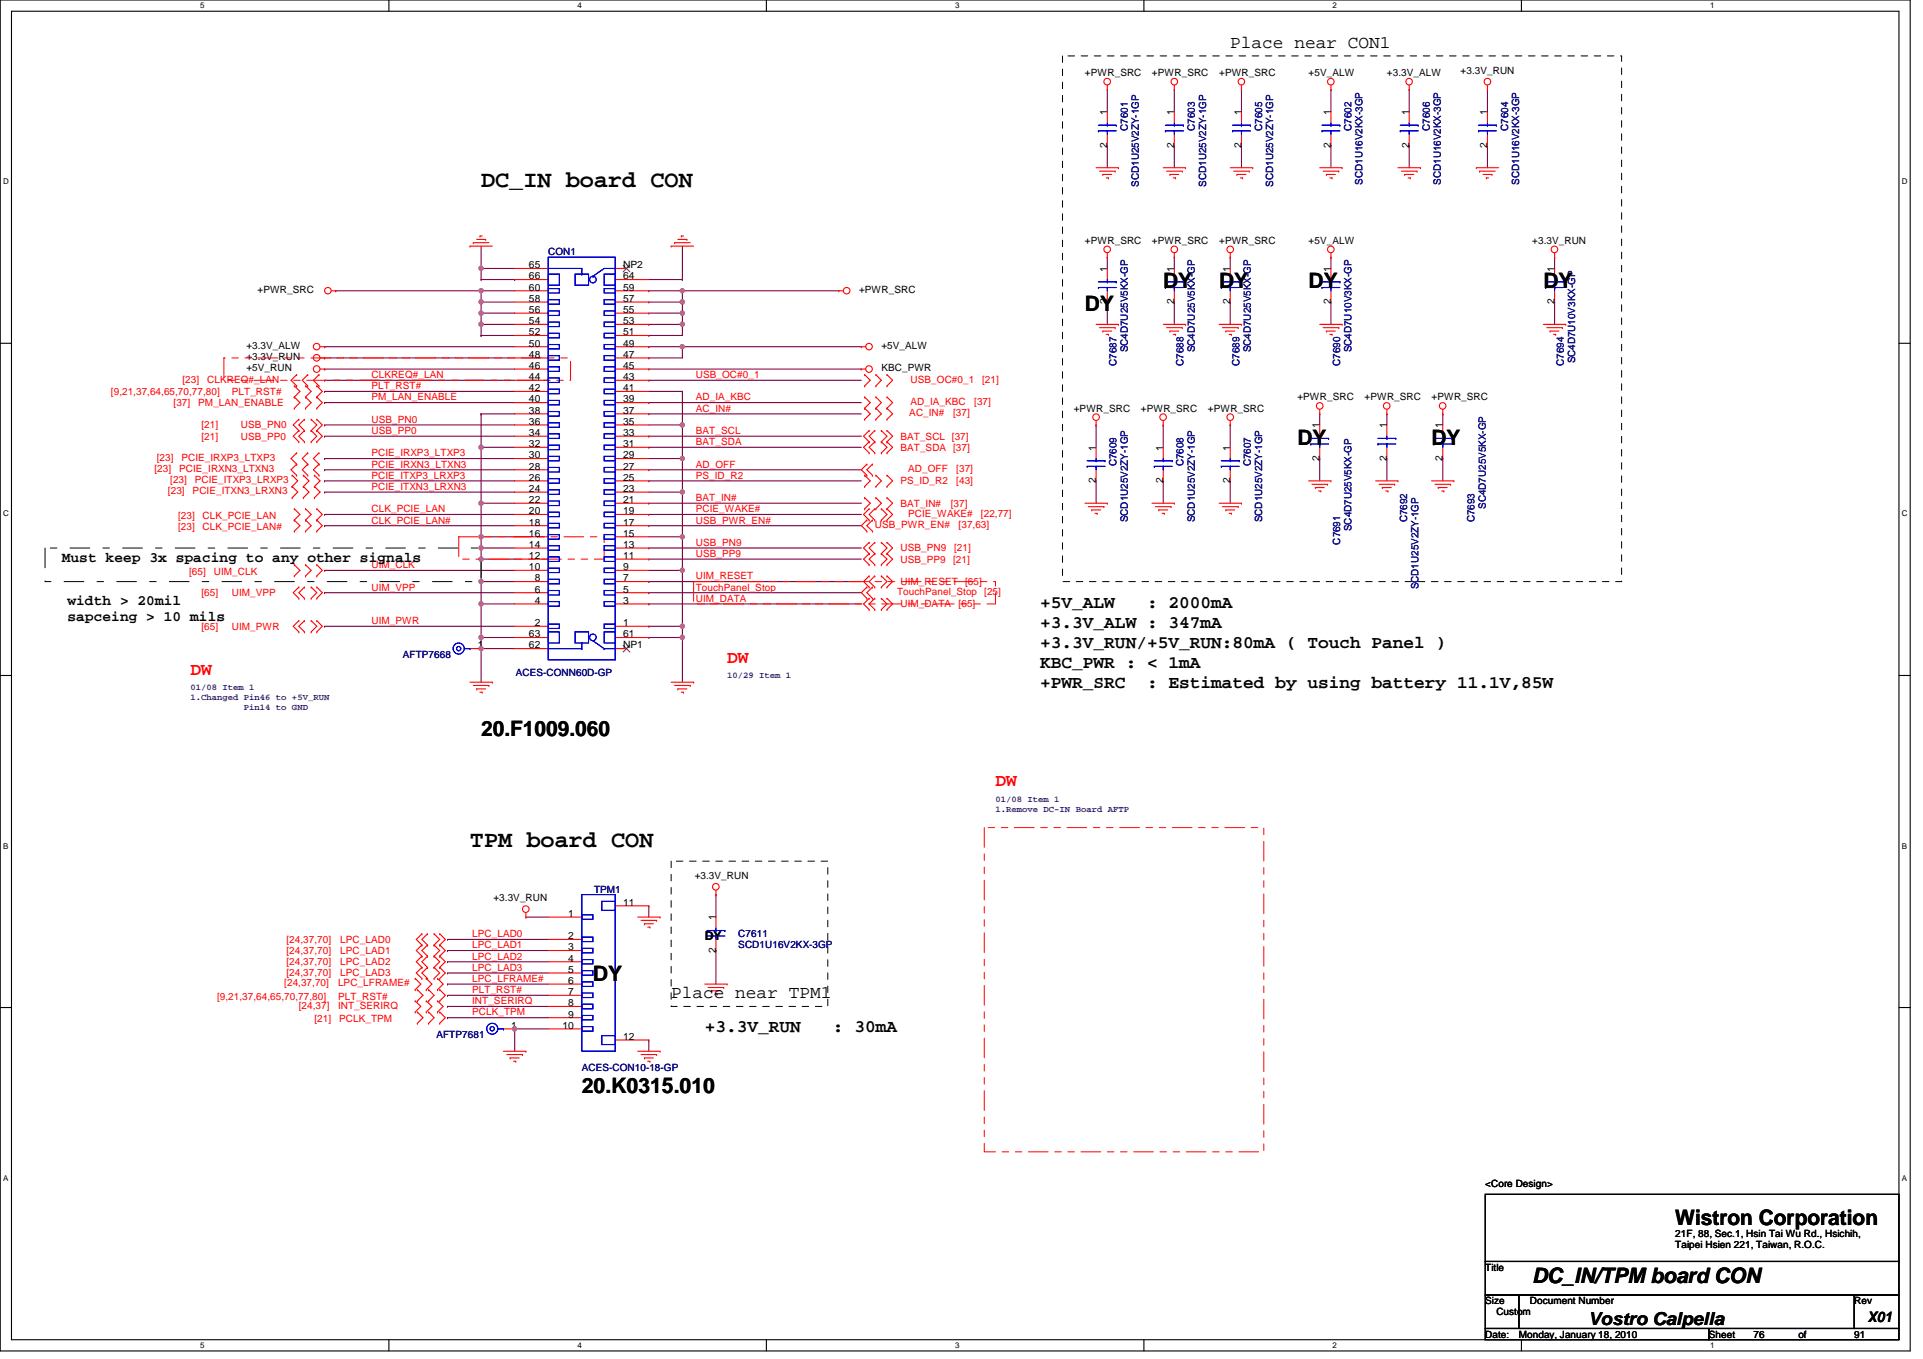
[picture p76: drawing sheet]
<svg xmlns="http://www.w3.org/2000/svg" width="297mm" height="210mm" viewBox="0 0 297 210" stroke-linecap="round" stroke-linejoin="round" font-family="sans-serif">
<defs><g id="words">
<g font-size="3.6">
<text x="74.3" y="28.9">DC_IN board CON</text>
<text x="72.6" y="130.9">TPM board CON</text>
</g>
<g font-size="3.3">
<text x="167.6" y="48">DY</text>
<text x="179.7" y="44.5">DY</text>
<text x="188.3" y="44.5">DY</text>
<text x="202.1" y="44.5">DY</text>
<text x="238.4" y="44.5">DY</text>
<text x="200.4" y="68.7">DY</text>
<text x="221.1" y="68.7">DY</text>
<text x="74.3" y="113.6">20.F1009.060</text>
<text x="91.6" y="151.6">DY</text>
<text x="89.9" y="168.9">20.K0315.010</text>
<text x="258.8" y="189.3">Wistron Corporation</text>
<text x="236.7" y="198.2">DC_IN/TPM board CON</text>
</g>
<g font-size="2.8">
<text x="190" y="7.4">Place near CON1</text>
<text x="160.7" y="93.8">+5V_ALW</text>
<text x="177.2" y="93.8">: 2000mA</text>
<text x="160.7" y="96.9">+3.3V_ALW : 347mA</text>
<text x="160.7" y="100.1">+3.3V_RUN/+5V_RUN:80mA ( Touch Panel )</text>
<text x="160.7" y="103.2">KBC_PWR : &lt; 1mA</text>
<text x="160.7" y="106.3">+PWR_SRC</text>
<text x="177.2" y="106.3">: Estimated by using battery 11.1V,85W</text>
<text x="103.7" y="154.2">Place near TPM1</text>
<text x="108.9" y="159.5">+3.3V_RUN</text>
<text x="128.7" y="159.5">: 30mA</text>
<text x="245.3" y="204.6">Vostro Calpella</text>
</g>
<g font-size="2.8" fill="#f00">
<text x="29.4" y="104.2">DW</text>
<text x="112.3" y="102.5">DW</text>
<text x="153.8" y="121.5">DW</text>
</g>
<g font-size="2.2">
<text x="9.5" y="86.9">Must keep 3x spacing to any other signals</text>
<text x="10.4" y="93.4">width &gt; 20mil</text>
<text x="10.4" y="96">sapceing &gt; 10 mils</text>
<text x="288.5" y="204.2">X01</text>
</g>
<text font-size="1.9" x="108.9" y="145.1">DY</text>
<g font-size="1.5">
<text x="167.6" y="11.8">+PWR_SRC</text>
<text x="177.9" y="11.8">+PWR_SRC</text>
<text x="188.3" y="11.8">+PWR_SRC</text>
<text x="202.1" y="11.8">+5V_ALW</text>
<text x="214.2" y="11.8">+3.3V_ALW</text>
<text x="225.6" y="11.4">+3.3V_RUN</text>
<text x="171" y="17.8" transform="rotate(-90 171 17.8)">1</text>
<text x="181.4" y="17.8" transform="rotate(-90 181.4 17.8)">1</text>
<text x="191.7" y="17.8" transform="rotate(-90 191.7 17.8)">1</text>
<text x="205.6" y="17.8" transform="rotate(-90 205.6 17.8)">1</text>
<text x="217.7" y="17.8" transform="rotate(-90 217.7 17.8)">1</text>
<text x="229.7" y="17.8" transform="rotate(-90 229.7 17.8)">1</text>
<text x="171" y="22.8" transform="rotate(-90 171 22.8)">2</text>
<text x="181.4" y="22.8" transform="rotate(-90 181.4 22.8)">2</text>
<text x="191.7" y="22.8" transform="rotate(-90 191.7 22.8)">2</text>
<text x="205.6" y="22.8" transform="rotate(-90 205.6 22.8)">2</text>
<text x="217.7" y="22.8" transform="rotate(-90 217.7 22.8)">2</text>
<text x="229.7" y="22.8" transform="rotate(-90 229.7 22.8)">2</text>
<text x="81.7" y="41.4">65</text>
<text x="96.2" y="41.4">NP2</text>
<text x="167.6" y="37.7">+PWR_SRC</text>
<text x="171" y="42" transform="rotate(-90 171 42)">1</text>
<text x="177.9" y="37.7">+PWR_SRC</text>
<text x="181.4" y="42" transform="rotate(-90 181.4 42)">1</text>
<text x="188.3" y="37.7">+PWR_SRC</text>
<text x="190" y="42" transform="rotate(-90 190 42)">1</text>
<text x="202.1" y="37.7">+5V_ALW</text>
<text x="205.6" y="42" transform="rotate(-90 205.6 42)">1</text>
<text x="236.7" y="37.7">+3.3V_RUN</text>
<text x="240.1" y="42" transform="rotate(-90 240.1 42)">1</text>
<text x="39.8" y="45.3">+PWR_SRC</text>
<text x="81.7" y="46.6">58</text>
<text x="81.7" y="44.9">60</text>
<text x="81.7" y="43.2">66</text>
<text x="96.2" y="46.6">57</text>
<text x="96.2" y="44.9">59</text>
<text x="96.2" y="43.2">64</text>
<text x="132.7" y="45.3">+PWR_SRC</text>
<text x="171" y="47" transform="rotate(-90 171 47)">2</text>
<text x="181.4" y="47" transform="rotate(-90 181.4 47)">2</text>
<text x="190" y="47" transform="rotate(-90 190 47)">2</text>
<text x="205.6" y="47" transform="rotate(-90 205.6 47)">2</text>
<text x="240.1" y="47" transform="rotate(-90 240.1 47)">2</text>
<text x="38.1" y="53.9">+3.3V_ALW</text>
<text x="81.7" y="53.5">50</text>
<text x="81.7" y="51.8">52</text>
<text x="81.7" y="50.1">54</text>
<text x="81.7" y="48.3">56</text>
<text x="96.2" y="53.5">49</text>
<text x="96.2" y="51.8">51</text>
<text x="96.2" y="50.1">53</text>
<text x="96.2" y="48.3">55</text>
<text x="136.1" y="53.9">+5V_ALW</text>
<text x="38.1" y="55.6">+3.3V_RUN</text>
<text x="38.1" y="57.4">+5V_RUN</text>
<text x="81.7" y="58.7">44</text>
<text x="81.7" y="57">46</text>
<text x="81.7" y="55.3">48</text>
<text x="96.2" y="58.7">43</text>
<text x="96.2" y="57">45</text>
<text x="96.2" y="55.3">47</text>
<text x="136.1" y="57.4">KBC_PWR</text>
<text x="81.7" y="65.6">36</text>
<text x="81.7" y="63.9">38</text>
<text x="81.7" y="62.2">40</text>
<text x="81.7" y="60.4">42</text>
<text x="96.2" y="65.6">35</text>
<text x="96.2" y="63.9">37</text>
<text x="96.2" y="62.2">39</text>
<text x="96.2" y="60.4">41</text>
<text x="165.9" y="63.6">+PWR_SRC</text>
<text x="176.2" y="63.6">+PWR_SRC</text>
<text x="186.6" y="63.6">+PWR_SRC</text>
<text x="200.4" y="61.8">+PWR_SRC</text>
<text x="210.8" y="61.8">+PWR_SRC</text>
<text x="221.1" y="61.8">+PWR_SRC</text>
<text x="81.7" y="70.8">30</text>
<text x="81.7" y="69.1">32</text>
<text x="81.7" y="67.4">34</text>
<text x="96.2" y="70.8">29</text>
<text x="96.2" y="69.1">31</text>
<text x="96.2" y="67.4">33</text>
<text x="169.3" y="69.6" transform="rotate(-90 169.3 69.6)">1</text>
<text x="179.7" y="69.6" transform="rotate(-90 179.7 69.6)">1</text>
<text x="190" y="69.6" transform="rotate(-90 190 69.6)">1</text>
<text x="203.8" y="71.2" transform="rotate(-90 203.8 71.2)">2</text>
<text x="203.8" y="66.2" transform="rotate(-90 203.8 66.2)">1</text>
<text x="214.2" y="71.2" transform="rotate(-90 214.2 71.2)">2</text>
<text x="214.2" y="66.2" transform="rotate(-90 214.2 66.2)">1</text>
<text x="222.8" y="71.2" transform="rotate(-90 222.8 71.2)">2</text>
<text x="222.8" y="66.2" transform="rotate(-90 222.8 66.2)">1</text>
<text x="81.7" y="77.7">22</text>
<text x="81.7" y="76">24</text>
<text x="81.7" y="74.3">26</text>
<text x="81.7" y="72.5">28</text>
<text x="96.2" y="77.7">21</text>
<text x="96.2" y="76">23</text>
<text x="96.2" y="74.3">25</text>
<text x="96.2" y="72.5">27</text>
<text x="169.3" y="74.7" transform="rotate(-90 169.3 74.7)">2</text>
<text x="179.7" y="74.7" transform="rotate(-90 179.7 74.7)">2</text>
<text x="190" y="74.7" transform="rotate(-90 190 74.7)">2</text>
<text x="81.7" y="82.9">16</text>
<text x="81.7" y="81.2">18</text>
<text x="81.7" y="79.4">20</text>
<text x="96.2" y="82.9">15</text>
<text x="96.2" y="81.2">17</text>
<text x="96.2" y="79.4">19</text>
<text x="81.7" y="88.1">10</text>
<text x="81.7" y="86.3">12</text>
<text x="81.7" y="84.6">14</text>
<text x="82.6" y="89.8">8</text>
<text x="96.2" y="89.8">7</text>
<text x="96.2" y="88.1">9</text>
<text x="96.2" y="86.3">11</text>
<text x="96.2" y="84.6">13</text>
<text x="82.6" y="93.3">4</text>
<text x="82.6" y="91.5">6</text>
<text x="96.2" y="93.3">3</text>
<text x="96.2" y="91.5">5</text>
<text x="73.8" y="100.2">1</text>
<text x="81.7" y="100.2">62</text>
<text x="81.7" y="98.4">63</text>
<text x="82.6" y="96.7">2</text>
<text x="96.2" y="96.7">1</text>
<text x="96.2" y="98.4">61</text>
<text x="96.2" y="100.2">NP1</text>
<text x="107.3" y="135.8">+3.3V_RUN</text>
<text x="76.2" y="139.2">+3.3V_RUN</text>
<text x="87.8" y="141.6">1</text>
<text x="96.2" y="139.9">11</text>
<text x="110.6" y="142.2" transform="rotate(-90 110.6 142.2)">1</text>
<text x="87.8" y="145.1">2</text>
<text x="87.8" y="146.8">3</text>
<text x="87.8" y="148.5">4</text>
<text x="110.6" y="147.2" transform="rotate(-90 110.6 147.2)">2</text>
<text x="87.8" y="150.3">5</text>
<text x="87.8" y="152">6</text>
<text x="87.8" y="153.7">7</text>
<text x="87.8" y="155.4">8</text>
<text x="79" y="158.9">1</text>
<text x="86.9" y="158.9">10</text>
<text x="87.8" y="157.2">9</text>
<text x="96.2" y="160.6">12</text>
<text x="229.4" y="183.3">&lt;Core Design&gt;</text>
<text x="258.8" y="191.1">21F, 88, Sec.1, Hsin Tai Wu Rd., Hsichih,</text>
<text x="229.4" y="196.2">Title</text>
<text x="258.8" y="192.8">Taipei Hsien 221, Taiwan, R.O.C.</text>
<text x="229.4" y="201.4">Size</text>
<text x="231.1" y="203.1">Custom</text>
<text x="236.3" y="201.4">Document Number</text>
<text x="286.4" y="201.4">Rev</text>
<text x="229.4" y="206.6">Date:</text>
<text x="234.6" y="206.6">Monday, January 18, 2010</text>
<text x="264" y="206.6">Sheet</text>
<text x="270.9" y="206.6">76</text>
<text x="277.8" y="206.6">of</text>
<text x="286.4" y="206.6">91</text>
</g>
<g font-size="1.5" fill="#000080">
<text x="174.2" y="20.2" transform="rotate(-90 174.2 20.2)">C7601</text>
<text x="184.6" y="20.2" transform="rotate(-90 184.6 20.2)">C7603</text>
<text x="194.9" y="20.2" transform="rotate(-90 194.9 20.2)">C7605</text>
<text x="208.7" y="20.2" transform="rotate(-90 208.7 20.2)">C7602</text>
<text x="220.8" y="20.2" transform="rotate(-90 220.8 20.2)">C7606</text>
<text x="232.9" y="20.2" transform="rotate(-90 232.9 20.2)">C7604</text>
<text x="175.9" y="28.9" transform="rotate(-90 175.9 28.9)">SCD1U25V2ZY-1GP</text>
<text x="186.3" y="28.9" transform="rotate(-90 186.3 28.9)">SCD1U25V2ZY-1GP</text>
<text x="196.7" y="28.9" transform="rotate(-90 196.7 28.9)">SCD1U25V2ZY-1GP</text>
<text x="210.5" y="28.5" transform="rotate(-90 210.5 28.5)">SCD1U16V2KX-3GP</text>
<text x="222.6" y="28.5" transform="rotate(-90 222.6 28.5)">SCD1U16V2KX-3GP</text>
<text x="234.7" y="28.5" transform="rotate(-90 234.7 28.5)">SCD1U16V2KX-3GP</text>
<text x="84.7" y="39.4">CON1</text>
<text x="172.5" y="56.5" transform="rotate(-90 172.5 56.5)">C7687</text>
<text x="174.2" y="54.4" transform="rotate(-90 174.2 54.4)">SC4D7U25V5KX-GP</text>
<text x="182.8" y="56.5" transform="rotate(-90 182.8 56.5)">C7688</text>
<text x="184.6" y="54.4" transform="rotate(-90 184.6 54.4)">SC4D7U25V5KX-GP</text>
<text x="191.5" y="56.5" transform="rotate(-90 191.5 56.5)">C7689</text>
<text x="193.2" y="54.4" transform="rotate(-90 193.2 54.4)">SC4D7U25V5KX-GP</text>
<text x="207" y="56.5" transform="rotate(-90 207 56.5)">C7690</text>
<text x="208.7" y="54.4" transform="rotate(-90 208.7 54.4)">SC4D7U10V3KX-GP</text>
<text x="241.6" y="56.5" transform="rotate(-90 241.6 56.5)">C7694</text>
<text x="243.3" y="56.1" transform="rotate(-90 243.3 56.1)">SC4D7U10V3KX-GP</text>
<text x="172.5" y="72" transform="rotate(-90 172.5 72)">C7609</text>
<text x="182.8" y="72" transform="rotate(-90 182.8 72)">C7608</text>
<text x="193.2" y="72" transform="rotate(-90 193.2 72)">C7607</text>
<text x="174.2" y="80.7" transform="rotate(-90 174.2 80.7)">SCD1U25V2ZY-1GP</text>
<text x="184.6" y="80.7" transform="rotate(-90 184.6 80.7)">SCD1U25V2ZY-1GP</text>
<text x="194.9" y="80.7" transform="rotate(-90 194.9 80.7)">SCD1U25V2ZY-1GP</text>
<text x="208.7" y="82" transform="rotate(-90 208.7 82)">SC4D7U25V5KX-GP</text>
<text x="217.4" y="80.7" transform="rotate(-90 217.4 80.7)">C7692</text>
<text x="227.8" y="80.7" transform="rotate(-90 227.8 80.7)">C7693</text>
<text x="229.5" y="78.6" transform="rotate(-90 229.5 78.6)">SC4D7U25V5KX-GP</text>
<text x="207" y="84.1" transform="rotate(-90 207 84.1)">C7691</text>
<text x="219.1" y="91" transform="rotate(-90 219.1 91)">SCD1U25V2ZY-1GP</text>
<text x="62.2" y="101.6">AFTP7668</text>
<text x="79.7" y="104.4">ACES-CONN60D-GP</text>
<text x="91.8" y="137.9">TPM1</text>
<text x="114" y="144.8">C7611</text>
<text x="114" y="146.5">SCD1U16V2KX-3GP</text>
<text x="67.4" y="160.3">AFTP7681</text>
<text x="89.9" y="165.5">ACES-CON10-18-GP</text>
</g>
<g font-size="1.5" fill="#f00">
<text x="28.2" y="59.1">[23]</text>
<text x="32" y="59.1">CLKREQ#_LAN</text>
<text x="57.4" y="58.4">CLKREQ#_LAN</text>
<text x="107.5" y="58.4">USB_OC#0_1</text>
<text x="140.6" y="59.1">USB_OC#0_1</text>
<text x="151.7" y="59.1">[21]</text>
<text x="17.1" y="61">[9,21,37,64,65,70,77,80]</text>
<text x="26.8" y="62.7">[37]</text>
<text x="30.6" y="62.7">PM_LAN_ENABLE</text>
<text x="35.8" y="61">PLT_RST#</text>
<text x="57.4" y="65.3">USB_PN0</text>
<text x="57.4" y="60.1">PLT_RST#</text>
<text x="57.4" y="61.8">PM_LAN_ENABLE</text>
<text x="107.5" y="61.8">AD_IA_KBC</text>
<text x="107.5" y="63.6">AC_IN#</text>
<text x="140.5" y="64.3">AC_IN#</text>
<text x="140.6" y="62.5">AD_IA_KBC</text>
<text x="147.2" y="64.3">[37]</text>
<text x="150.5" y="62.5">[37]</text>
<text x="24.2" y="71.2">[23]</text>
<text x="28" y="71.2">PCIE_IRXP3_LTXP3</text>
<text x="31.1" y="67.9">[21]</text>
<text x="31.1" y="66.2">[21]</text>
<text x="37.2" y="67.9">USB_PP0</text>
<text x="37.2" y="66.2">USB_PN0</text>
<text x="57.4" y="70.5">PCIE_IRXP3_LTXP3</text>
<text x="57.4" y="67">USB_PP0</text>
<text x="107.5" y="67">BAT_SCL</text>
<text x="107.5" y="68.7">BAT_SDA</text>
<text x="139.1" y="67.9">BAT_SCL [37]</text>
<text x="139.1" y="69.6">BAT_SDA [37]</text>
<text x="23.9" y="72.9">[23]</text>
<text x="25.9" y="76.4">[23]</text>
<text x="26.3" y="74.6">[23]</text>
<text x="27.7" y="72.9">PCIE_IRXN3_LTXN3</text>
<text x="29.8" y="76.4">PCIE_ITXN3_LRXN3</text>
<text x="30.1" y="74.6">PCIE_ITXP3_LRXP3</text>
<text x="57.4" y="73.9">PCIE_ITXP3_LRXP3</text>
<text x="57.4" y="72.2">PCIE_IRXN3_LTXN3</text>
<text x="57.4" y="75.7">PCIE_ITXN3_LRXN3</text>
<text x="107.5" y="77.4">BAT_IN#</text>
<text x="107.5" y="73.9">PS_ID_R2</text>
<text x="107.5" y="72.2">AD_OFF</text>
<text x="139.1" y="74.8">PS_ID_R2</text>
<text x="140.3" y="72.9">AD_OFF</text>
<text x="147.7" y="74.8">[43]</text>
<text x="147.7" y="72.9">[37]</text>
<text x="27.5" y="80.2">[23]</text>
<text x="27.5" y="81.9">[23]</text>
<text x="31.3" y="80.2">CLK_PCIE_LAN</text>
<text x="31.3" y="81.9">CLK_PCIE_LAN#</text>
<text x="57.4" y="79.1">CLK_PCIE_LAN</text>
<text x="57.4" y="80.9">CLK_PCIE_LAN#</text>
<text x="107.5" y="79.1">PCIE_WAKE#</text>
<text x="107.5" y="80.9">USB_PWR_EN#</text>
<text x="135.1" y="81.6">USB_PWR_EN#</text>
<text x="139.1" y="78.3">BAT_IN#</text>
<text x="140.3" y="79.8">PCIE_WAKE#</text>
<text x="146.9" y="78.3">[37]</text>
<text x="148.1" y="81.6">[37,63]</text>
<text x="151.5" y="79.8">[22,77]</text>
<text x="29.2" y="88.8">[65]</text>
<text x="33" y="88.8">UIM_CLK</text>
<text x="57.4" y="87.8">UIM_CLK</text>
<text x="107.5" y="89.5">UIM_RESET</text>
<text x="107.5" y="84.3">USB_PN9</text>
<text x="107.5" y="86">USB_PP9</text>
<text x="139.1" y="85.2">USB_PN9</text>
<text x="139.1" y="86.9">USB_PP9</text>
<text x="147.2" y="86.9">[21]</text>
<text x="147.4" y="85.2">[21]</text>
<text x="31.1" y="92.1">[65]</text>
<text x="35.8" y="92.1">UIM_VPP</text>
<text x="57.4" y="91.2">UIM_VPP</text>
<text x="107.5" y="92.9">UIM_DATA</text>
<text x="107.5" y="91.2">TouchPanel_Stop</text>
<text x="138.6" y="91.9">TouchPanel_Stop</text>
<text x="139.1" y="90.4">UIM_RESET</text>
<text x="139.1" y="93.8">UIM_DATA</text>
<text x="148.1" y="93.8">[65]</text>
<text x="149.1" y="90.4">[65]</text>
<text x="152" y="91.9">[25]</text>
<text x="31.1" y="97.3">[65]</text>
<text x="35.8" y="97.3">UIM_PWR</text>
<text x="57.4" y="96.4">UIM_PWR</text>
<text x="44.3" y="145.6">[24,37,70]</text>
<text x="44.3" y="147.4">[24,37,70]</text>
<text x="44.3" y="149.1">[24,37,70]</text>
<text x="52.6" y="145.6">LPC_LAD0</text>
<text x="52.6" y="147.4">LPC_LAD1</text>
<text x="52.6" y="149.1">LPC_LAD2</text>
<text x="72.9" y="144.8">LPC_LAD0</text>
<text x="72.9" y="146.5">LPC_LAD1</text>
<text x="72.9" y="148.2">LPC_LAD2</text>
<text x="72.9" y="149.9">LPC_LAD3</text>
<text x="33.5" y="154.4">[9,21,37,64,65,70,77,80]</text>
<text x="43.9" y="152.4">[24,37,70]</text>
<text x="44.3" y="150.8">[24,37,70]</text>
<text x="46.2" y="155.8">[24,37]</text>
<text x="52.2" y="152.4">LPC_LFRAME#</text>
<text x="52.2" y="154.4">PLT_RST#</text>
<text x="52.2" y="155.8">INT_SERIRQ</text>
<text x="52.6" y="150.8">LPC_LAD3</text>
<text x="72.9" y="151.7">LPC_LFRAME#</text>
<text x="72.9" y="153.4">PLT_RST#</text>
<text x="72.9" y="155.1">INT_SERIRQ</text>
<text x="48.6" y="157.9">[21]</text>
<text x="52.4" y="157.9">PCLK_TPM</text>
<text x="72.9" y="156.8">PCLK_TPM</text>
</g>
<g font-size="1.4" fill="#400080">
<text x="29.4" y="106.5">01/08 Item 1</text>
<text x="112.3" y="104.8">10/29 Item 1</text>
<text x="29.4" y="108.1">1.Changed Pin46 to +5V_RUN</text>
<text x="37.7" y="109.7">Pin14 to GND</text>
<text x="153.8" y="123.8">01/08 Item 1</text>
<text x="153.8" y="125.4">1.Remove DC-IN Board AFTP</text>
</g>
<g font-size="1.2">
<text x="30.9" y="1.3">5</text>
<text x="89.2" y="1.3">4</text>
<text x="147.5" y="1.3">3</text>
<text x="205.8" y="1.3">2</text>
<text x="264.2" y="1.3">1</text>
<text x=".5" y="28.5">D</text>
<text x="293.8" y="28.5">D</text>
<text x=".5" y="79.8">C</text>
<text x="293.8" y="79.8">C</text>
<text x=".5" y="131.1">B</text>
<text x="293.8" y="131.1">B</text>
<text x=".5" y="182.4">A</text>
<text x="293.8" y="182.4">A</text>
<text x="30.9" y="208.2">5</text>
<text x="89.2" y="208.2">4</text>
<text x="147.5" y="208.2">3</text>
<text x="205.8" y="208.2">2</text>
<text x="264.2" y="208.2">1</text>
</g>
</g></defs>
<path d="M0 0h295.1v208.7h-295.1zM1.8 1.7h291.5v205.2h-291.5z" fill="none" stroke="#000" stroke-width=".17"/>
<g fill="#fff">
<path d="M30.9 .2h.7v1.4h-.7z"/>
<path d="M30.9 207.1h.7v1.4h-.7z"/>
</g>
<path d="M60.1 0v1.7M60.1 206.9v1.8" fill="none" stroke="#000" stroke-width=".17"/>
<g fill="#fff">
<path d="M89.2 .2h.7v1.4h-.7z"/>
<path d="M89.2 207.1h.7v1.4h-.7z"/>
</g>
<path d="M118.4 0v1.7M118.4 206.9v1.8" fill="none" stroke="#000" stroke-width=".17"/>
<g fill="#fff">
<path d="M147.5 .2h.7v1.4h-.7z"/>
<path d="M147.5 207.1h.7v1.4h-.7z"/>
</g>
<path d="M176.7 0v1.7M176.7 206.9v1.8" fill="none" stroke="#000" stroke-width=".17"/>
<g fill="#fff">
<path d="M205.8 .2h.7v1.4h-.7z"/>
<path d="M205.8 207.1h.7v1.4h-.7z"/>
</g>
<path d="M235 0v1.7M235 206.9v1.8" fill="none" stroke="#000" stroke-width=".17"/>
<g fill="#fff">
<path d="M264.2 .2h.6v1.4h-.6z"/>
<path d="M264.2 207.1h.6v1.4h-.6z"/>
<path d="M.5 27.4h.8v1.3h-.8z"/>
<path d="M293.8 27.4h.8v1.3h-.8z"/>
<path d="M.5 78.7h.8v1.3h-.8z"/>
<path d="M293.8 78.7h.8v1.3h-.8z"/>
</g>
<path d="M0 53h1.8M293.3 53h1.8" fill="none" stroke="#000" stroke-width=".17"/>
<g fill="#fff">
<path d="M.5 130h.8v1.3h-.8z"/>
<path d="M293.8 130h.8v1.3h-.8z"/>
</g>
<path d="M0 104.3h1.8M293.3 104.3h1.8" fill="none" stroke="#000" stroke-width=".17"/>
<g fill="#fff">
<path d="M.5 181.3h.8v1.3h-.8z"/>
<path d="M293.8 181.3h.8v1.3h-.8z"/>
</g>
<path d="M0 155.6h1.8M293.3 155.6h1.8" fill="none" stroke="#000" stroke-width=".17"/>
<g fill="none" stroke="#800040" stroke-width=".17">
<path d="M171 13.8h.1M171 13.8v3.5M205.6 13.8h.1M205.6 13.8v3.5M229.8 13.8h.1M229.8 13.8v3.5M171 22.5h.1M171 22.5v3.4M205.6 22.5h.1M205.6 22.5v3.4M229.8 22.5h.1M229.8 22.5v3.4"/>
<path d="M105.4 44.9h.1M105.4 44.9v1.8"/>
</g>
<circle cx="105.4" cy="46.6" r=".34" fill="#f0f"/>
<circle cx="105.4" cy="46.6" r=".34" fill="none" stroke="#f0f" stroke-width=".17"/>
<path d="M105.4 44.9h.1M105.4 44.9h24.2" fill="none" stroke="#800040" stroke-width=".17"/>
<circle cx="105.4" cy="44.9" r=".33" fill="#f0f"/>
<circle cx="105.4" cy="44.9" r=".33" fill="none" stroke="#f0f" stroke-width=".17"/>
<g fill="none" stroke="#800040" stroke-width=".17">
<path d="M181.4 13.8h.1M181.4 13.8v3.5M191.8 13.8h.1M191.8 13.8v3.5M217.7 13.8h.1M217.7 13.8v3.5M181.4 22.5h.1M181.4 22.5v3.4M191.8 22.5h.1M191.8 22.5v3.4M217.7 22.5h.1M217.7 22.5v3.4"/>
<path d="M51.9 44.9h.1M51.9 44.9h22.4v1.8M74.3 46.7h.1M105.4 50.1h.1M105.4 50.1v1.7"/>
</g>
<circle cx="105.4" cy="50.1" r=".34" fill="#f0f"/>
<circle cx="105.4" cy="50.1" r=".34" fill="none" stroke="#f0f" stroke-width=".17"/>
<g fill="none" stroke="#800040" stroke-width=".17">
<path d="M171 39.7h.1M171 39.7v1.8M181.4 39.7h.1M181.4 39.7v1.8M190 39.7h.1M190 39.7v1.8M205.6 39.7h.1M205.6 39.7v1.8M240.1 39.7h.1M240.1 39.7v1.8M105.4 53.6h.1M105.4 53.6h27.7"/>
<path d="M171 46.7h.1M171 46.7v3.4M181.4 46.7h.1M181.4 46.7v3.4M190 46.7h.1M190 46.7v3.4M205.6 46.7h.1M205.6 46.7v3.4M240.1 46.7h.1M240.1 46.7v3.4M169.3 65.6h.1M169.3 74.3h.1"/>
<path d="M169.3 65.6v3.5M169.3 74.3v3.4M179.7 65.6h.1M179.7 74.3h.1M179.7 65.6v3.5M179.7 74.3v3.4M190 65.6h.1M190 74.3h.1M190 65.6v3.5M190 74.3v3.4M203.9 70.8h.1M203.9 63.9h.1"/>
<path d="M203.9 63.9v1.7M203.9 70.8v3.5M214.2 70.8h.1M214.2 63.9h.1M214.2 63.9v1.7M214.2 70.8v3.5M222.9 70.8h.1M222.9 63.9h.1M222.9 63.9v1.7M222.9 70.8v3.5M74.3 100.2h.1M74.3 100.2v5.2"/>
</g>
<circle cx="105.4" cy="53.5" r=".33" fill="#f0f"/>
<circle cx="105.4" cy="53.5" r=".33" fill="none" stroke="#f0f" stroke-width=".17"/>
<path d="M100.2 48.4h.1M100.2 48.4h5.2M105.4 53.6h.1M105.4 53.6v1.7" fill="none" stroke="#800040" stroke-width=".17"/>
<circle cx="105.4" cy="48.4" r=".34" fill="#f0f"/>
<circle cx="105.4" cy="48.4" r=".34" fill="none" stroke="#f0f" stroke-width=".17"/>
<g fill="none" stroke="#800040" stroke-width=".17">
<path d="M74.3 38v3.5M50.1 53.6h.1M50.1 58.7h.1M50.1 53.6h29.4M50.1 58.7h29.4M74.3 41.5h.1M74.3 43.2h5.2M74.3 41.5h5.2M79.5 43.2h.1M100.2 46.7h.1M100.2 50.1h.1M100.2 51.8h.1"/>
<path d="M100.2 53.6h.1M100.2 57h.1M100.2 44.9h.1M100.2 55.3h.1M100.2 58.7h.1M100.2 53.6h5.2M100.2 46.7h5.2M100.2 50.1h5.2M100.2 58.7h32.9M100.2 51.8h5.2M100.2 57h32.9M100.2 44.9h5.2"/>
<path d="M100.2 55.3h5.2M50.1 79.5h.1M50.1 65.6h.1M50.1 60.5h.1M50.1 70.8h.1M50.1 74.3h.1M50.1 67.4h.1M50.1 62.2h.1M50.1 72.6h.1M50.1 76h.1M50.1 79.5h29.4M50.1 67.4h29.4"/>
<path d="M50.1 65.6h29.4M50.1 60.5h29.4M50.1 70.8h29.4M50.1 74.3h29.4M50.1 62.2h29.4M50.1 72.6h29.4M50.1 76h29.4M100.2 67.4h.1M100.2 69.1h.1M100.2 77.7h.1M100.2 62.2h.1M100.2 79.5h.1"/>
<path d="M100.2 74.3h.1M100.2 79.5h32.9M100.2 67.4h32.9M100.2 69.1h32.9M100.2 74.3h32.9M100.2 77.7h32.9M100.2 62.2h32.9M50.1 88.1h.1M50.1 91.5h.1M50.1 81.2h.1M50.1 96.7h.1M50.1 88.1h29.4"/>
<path d="M50.1 91.5h29.4M50.1 81.2h29.4M50.1 96.7h29.4M100.2 89.8h.1M100.2 93.3h.1M100.2 84.6h.1M100.2 86.4h.1M100.2 81.2h.1M100.2 89.8h32.9M100.2 93.3h32.9M100.2 81.2h32.9M100.2 84.6h32.9"/>
<path d="M100.2 86.4h32.9M105.4 98.5h.1M105.4 98.5v6.9"/>
</g>
<circle cx="74.3" cy="41.4" r=".34" fill="#f0f"/>
<circle cx="74.3" cy="41.4" r=".34" fill="none" stroke="#f0f" stroke-width=".17"/>
<path d="M105.4 38h.1M105.4 38v5.2M74.3 43.2h.1M74.3 51.8h.1M74.3 44.9h.1M74.3 41.5v1.7M74.3 51.8h5.2M74.3 44.9h5.2M100.2 43.2h5.2M105.4 43.2h.1" fill="none" stroke="#800040" stroke-width=".17"/>
<circle cx="74.3" cy="44.9" r=".33" fill="#f0f"/>
<circle cx="74.3" cy="44.9" r=".33" fill="none" stroke="#f0f" stroke-width=".17"/>
<path d="M74.3 46.7h.1M74.3 46.7h5.2" fill="none" stroke="#800040" stroke-width=".17"/>
<circle cx="74.3" cy="46.6" r=".34" fill="#f0f"/>
<circle cx="74.3" cy="46.6" r=".34" fill="none" stroke="#f0f" stroke-width=".17"/>
<path d="M74.3 48.4h.1M74.3 50.1h.1M74.3 46.7v1.7M74.3 50.1h5.2" fill="none" stroke="#800040" stroke-width=".17"/>
<circle cx="74.3" cy="50.1" r=".34" fill="#f0f"/>
<circle cx="74.3" cy="50.1" r=".34" fill="none" stroke="#f0f" stroke-width=".17"/>
<path d="M74.3 51.8h.1M74.3 48.4h.1M74.3 50.1v1.7M74.3 48.4h5.2" fill="none" stroke="#800040" stroke-width=".17"/>
<circle cx="74.3" cy="48.4" r=".34" fill="#f0f"/>
<circle cx="74.3" cy="48.4" r=".34" fill="none" stroke="#f0f" stroke-width=".17"/>
<path d="M74.3 50.1h.1M74.3 48.4v1.7M74.3 63.9h.1M74.3 69.1h.1M74.3 69.1v8.6M74.3 63.9h5.2" fill="none" stroke="#800040" stroke-width=".17"/>
<circle cx="74.3" cy="69.1" r=".34" fill="#f0f"/>
<circle cx="74.3" cy="69.1" r=".34" fill="none" stroke="#f0f" stroke-width=".17"/>
<path d="M74.3 77.7h.1M74.3 77.7h5.2M74.3 77.7v5.2M74.3 82.9h.1M74.3 82.9h5.2" fill="none" stroke="#800040" stroke-width=".17"/>
<circle cx="74.3" cy="77.7" r=".34" fill="#f0f"/>
<circle cx="74.3" cy="77.7" r=".34" fill="none" stroke="#f0f" stroke-width=".17"/>
<path d="M74.3 89.8h.1M74.3 86.4h.1M74.3 89.8h5.2M74.3 86.4v3.4" fill="none" stroke="#800040" stroke-width=".17"/>
<circle cx="74.3" cy="86.4" r=".34" fill="#f0f"/>
<circle cx="74.3" cy="86.4" r=".34" fill="none" stroke="#f0f" stroke-width=".17"/>
<path d="M74.3 98.5h.1M74.3 93.3h.1M74.3 98.5h5.2M74.3 93.3v5.2" fill="none" stroke="#800040" stroke-width=".17"/>
<circle cx="74.3" cy="93.3" r=".34" fill="#f0f"/>
<circle cx="74.3" cy="93.3" r=".34" fill="none" stroke="#f0f" stroke-width=".17"/>
<path d="M74.3 93.3h.1M74.3 89.8h.1M74.3 93.3h5.2M74.3 89.8v3.5" fill="none" stroke="#800040" stroke-width=".17"/>
<circle cx="74.3" cy="89.8" r=".34" fill="#f0f"/>
<circle cx="74.3" cy="89.8" r=".34" fill="none" stroke="#f0f" stroke-width=".17"/>
<path d="M74.3 86.4h.1M74.3 84.6h.1M74.3 86.4h5.2M74.3 84.6v1.8M74.3 100.2h.1M74.3 100.2h5.2" fill="none" stroke="#800040" stroke-width=".17"/>
<circle cx="74.3" cy="100.2" r=".34" fill="#f0f"/>
<circle cx="74.3" cy="100.2" r=".34" fill="none" stroke="#f0f" stroke-width=".17"/>
<path d="M74.3 98.5h.1M74.3 98.5v1.7" fill="none" stroke="#800040" stroke-width=".17"/>
<circle cx="74.3" cy="98.4" r=".34" fill="#f0f"/>
<circle cx="74.3" cy="98.4" r=".34" fill="none" stroke="#f0f" stroke-width=".17"/>
<path d="M105.4 46.7h.1M105.4 48.4h.1M105.4 46.7v3.4M74.3 69.1h.1M74.3 63.9h.1M74.3 69.1h5.2M74.3 63.9v5.2M100.2 63.9h.1M100.2 63.9h32.9M100.2 98.5h.1M100.2 98.5h5.2" fill="none" stroke="#800040" stroke-width=".17"/>
<circle cx="105.4" cy="98.4" r=".34" fill="#f0f"/>
<circle cx="105.4" cy="98.4" r=".34" fill="none" stroke="#f0f" stroke-width=".17"/>
<path d="M100.2 70.8h5.2M105.4 70.8h.1M105.4 96.7h.1M105.4 88.1h.1M105.4 88.1v10.4" fill="none" stroke="#800040" stroke-width=".17"/>
<circle cx="105.4" cy="96.7" r=".33" fill="#f0f"/>
<circle cx="105.4" cy="96.7" r=".33" fill="none" stroke="#f0f" stroke-width=".17"/>
<path d="M105.4 70.8h.1M105.4 70.8v5.2" fill="none" stroke="#800040" stroke-width=".17"/>
<circle cx="105.4" cy="70.8" r=".33" fill="#f0f"/>
<circle cx="105.4" cy="70.8" r=".33" fill="none" stroke="#f0f" stroke-width=".17"/>
<path d="M100.2 72.6h.1M100.2 72.6h32.9M105.4 65.6h.1M105.4 65.6v5.2" fill="none" stroke="#800040" stroke-width=".17"/>
<circle cx="105.4" cy="65.6" r=".34" fill="#f0f"/>
<circle cx="105.4" cy="65.6" r=".34" fill="none" stroke="#f0f" stroke-width=".17"/>
<path d="M100.2 65.6h5.2M100.2 76h5.2M105.4 65.6h.1M105.4 76h.1M105.4 76v6.9M100.2 82.9h5.2M105.4 82.9h.1" fill="none" stroke="#800040" stroke-width=".17"/>
<circle cx="105.4" cy="76" r=".34" fill="#f0f"/>
<circle cx="105.4" cy="76" r=".34" fill="none" stroke="#f0f" stroke-width=".17"/>
<path d="M100.2 88.1h5.2M105.4 88.1h.1" fill="none" stroke="#800040" stroke-width=".17"/>
<circle cx="105.4" cy="88.1" r=".33" fill="#f0f"/>
<circle cx="105.4" cy="88.1" r=".33" fill="none" stroke="#f0f" stroke-width=".17"/>
<path d="M105.4 82.9h.1M105.4 82.9v5.2" fill="none" stroke="#800040" stroke-width=".17"/>
<circle cx="105.4" cy="82.9" r=".34" fill="#f0f"/>
<circle cx="105.4" cy="82.9" r=".34" fill="none" stroke="#f0f" stroke-width=".17"/>
<path d="M50.1 55.3h.1M50.1 55.3h29.4M100.2 96.7h.1M100.2 96.7h5.2M110.6 138.2h.1M110.6 138.2v3.4M79.5 158.9h.1M79.5 158.9h5.2M79.5 158.9v3.5M110.6 146.8h.1M110.6 146.8v5.2" fill="none" stroke="#800040" stroke-width=".17"/>
<circle cx="79.5" cy="158.9" r=".34" fill="#f0f"/>
<circle cx="79.5" cy="158.9" r=".34" fill="none" stroke="#f0f" stroke-width=".17"/>
<g fill="none" stroke="#800040" stroke-width=".17">
<path d="M50.1 57h.1M50.1 57h29.4M100.2 60.5h5.2M105.4 60.5h.1M105.4 65.6h.1M105.4 60.5v5.1M74.3 84.6h.1M74.3 84.6h5.2M100.2 91.5h.1M100.2 91.5h32.9M100.2 139.9h.1M100.2 139.9v1.7"/>
<path d="M69.1 157.2h.1M69.1 145.1h.1M69.1 146.8h.1M69.1 148.5h.1M69.1 150.3h.1M69.1 152h.1M69.1 153.7h.1M69.1 155.4h.1M69.1 157.2h15.6M69.1 145.1h15.6M69.1 146.8h15.6M69.1 148.5h15.6"/>
<path d="M69.1 150.3h15.6M69.1 152h15.6M69.1 153.7h15.6M69.1 155.4h15.6M81.2 141.6h.1M81.2 141.6h3.5M100.2 160.6h.1M100.2 160.6v1.8"/>
</g>
<circle cx="74.3" cy="84.6" r=".34" fill="#f0f"/>
<circle cx="74.3" cy="84.6" r=".34" fill="none" stroke="#f0f" stroke-width=".17"/>
<path d="M74.3 82.9h.1M74.3 82.9v1.7" fill="none" stroke="#800040" stroke-width=".17"/>
<circle cx="74.3" cy="82.9" r=".34" fill="#f0f"/>
<circle cx="74.3" cy="82.9" r=".34" fill="none" stroke="#f0f" stroke-width=".17"/>
<g fill="none" stroke="#f00" stroke-width=".17">
<path d="M171 13.8h.1M171 13.1v.7M171 17.3v1.7M181.4 13.8h.1M181.4 13.1v.7M181.4 17.3v1.7M191.8 13.8h.1M191.8 13.1v.7M191.8 17.3v1.7M205.6 13.8h.1M205.6 13.1v.7M205.6 17.3v1.7"/>
<path d="M217.7 13.8h.1M217.7 13.1v.7M217.7 17.3v1.7M229.8 13.8h.1M229.8 13.1v.7M229.8 17.3v1.7M72.6 38h.1M72.6 38h3.4M73.1 37.5h.1M73.1 37.5h2.4M73.6 37h1.4M74.1 36.4h.1"/>
<path d="M74.1 36.4h.4M75 37h.1M103.7 38h.1M103.7 38h3.4M104.2 37.5h.1M104.2 37.5h2.4M104.7 37h1.4M105.2 36.4h.1M105.2 36.4h.4M106.1 37h.1M169.3 25.9h3.5M169.8 26.4h2.5"/>
<path d="M170.3 26.9h.1M170.3 26.9h1.4M170.9 27.5h.3M171 39.7h.1M171 20.7v1.8M171 39.1v.6M171.2 27.5h.1M172.3 26.4h.1M172.8 25.9h.1M179.7 25.9h3.4M180.2 26.4h2.4M180.7 26.9h.1"/>
<path d="M180.7 26.9h1.4M181.2 27.5h.4M181.4 39.7h.1M181.4 20.7v1.8M181.4 39.1v.6M181.6 27.5h.1M182.6 26.4h.1M183.1 25.9h.1M190 39.7h.1M190 25.9h3.5M190 39.1v.6M190.6 26.4h2.4"/>
<path d="M191.1 26.9h.1M191.1 26.9h1.4M191.6 27.5h.3M191.8 20.7v1.8M191.9 27.5h.1M193 26.4h.1M193.5 25.9h.1M203.9 25.9h3.4M204.4 26.4h2.4M204.9 26.9h.1M204.9 26.9h1.4M205.4 27.5h.4"/>
<path d="M205.6 39.7h.1M205.6 20.7v1.8M205.6 39.1v.6M205.8 27.5h.1M206.8 26.4h.1M207.3 25.9h.1M215.9 25.9h3.5M216.5 26.4h2.4M217 26.9h.1M217 26.9h1.4M217.5 27.5h.3M217.7 20.7v1.8"/>
<path d="M217.8 27.5h.1M218.9 26.4h.1M219.4 25.9h.1M228 25.9h.1M228 25.9h3.5M228.6 26.4h.1M228.6 26.4h2.4M229.1 26.9h1.4M229.6 27.5h.1M229.6 27.5h.3M229.8 20.7v1.8M230.5 26.9h.1"/>
<path d="M240.1 39.7h.1M240.1 39.1v.6M45.5 59.6h.1M45.5 59.6l.8 .9-.8 .8M45.8 59.6h.1M45.8 57.9h.1M45.8 57.9l-.8 .8 .8 .9M47.2 59.6h.1M47.2 59.6l.9 .9-.9 .8M47.5 57.9h.1M47.5 59.6h.1M47.5 57.9l-.8 .8 .8 .9"/>
<path d="M48.9 59.6h.1M48.9 59.6l.9 .9-.9 .8M49.3 59.6h.1M49.3 57.9h.1M49.3 57.9l-.9 .8 .9 .9M49.4 53.6h.7M49.4 55.3h.7M49.4 57h.7M50.1 53.6h.1M50.1 55.3h.1M50.1 57h.1M51.2 44.9h.7"/>
<path d="M51.9 44.9h.1M79.5 44.9h5.2M79.5 50.1h5.2M79.5 53.6h5.2M79.5 55.3h5.2M79.5 57h5.2M79.5 58.7h5.2M79.5 51.8h5.2M79.5 48.4h5.2M79.5 46.7h5.2M79.5 43.2h5.2M79.5 41.5h5.2"/>
<path d="M95 44.9h5.2M95 50.1h5.2M95 53.6h5.2M95 55.3h5.2M95 57h5.2M95 58.7h5.2M95 51.8h5.2M95 48.4h5.2M95 46.7h5.2M95 43.2h5.2M95 41.5h1.8M129.6 44.9h.1"/>
<path d="M129.6 44.9h.7M133.1 53.6h.1M133.1 57h.1M133.1 53.6h.6M133.1 57h.6M133.6 59.6h.1M133.6 57.9h.1M133.6 57.9l.8 .8-.8 .9M135.3 57.9h.1M135.3 59.6h.1M135.3 57.9l.8 .8-.8 .9M137 59.6h.1"/>
<path d="M137 57.9h.1M137 57.9l.9 .8-.9 .9M169.3 50.1h3.5M169.8 50.6h2.5M170.3 51.1h.1M170.3 51.1h1.4M170.9 51.6h.3M171 41.5v1.7M171 44.9v1.8M171.2 51.6h.1M172.3 50.6h.1M172.8 50.1h.1"/>
<path d="M179.7 50.1h3.4M180.2 50.6h2.4M180.7 51.1h.1M180.7 51.1h1.4M181.2 51.6h.4M181.4 41.5v1.7M181.4 44.9v1.8M181.6 51.6h.1M182.6 50.6h.1M183.1 50.1h.1M188.3 50.1h3.5M188.8 50.6h2.5"/>
<path d="M189.4 51.1h.1M189.4 51.1h1.3M189.9 51.6h.3M190 41.5v1.7M190 44.9v1.8M190.2 51.6h.1M191.3 50.6h.1M191.8 50.1h.1M203.9 50.1h3.4M204.4 50.6h2.4M204.9 51.1h.1M204.9 51.1h1.4"/>
<path d="M205.4 51.6h.4M205.6 41.5v1.7M205.6 44.9v1.8M205.8 51.6h.1M206.8 50.6h.1M207.3 50.1h.1M238.4 50.1h3.4M238.9 50.6h2.4M239.4 51.1h.1M239.4 51.1h1.4M240 51.6h.3M240.1 41.5v1.7"/>
<path d="M240.1 44.9v1.8M240.3 51.6h.1M241.3 50.6h.1M241.8 50.1h.1M45.1 76.9h.1M45.1 75.1h.1M45.1 73.4h.1M45.1 73.4l.9 .9-.9 .8M45.1 75.1l.9 .9-.9 .9M45.5 61.3h.1M45.5 63.1h.1M45.5 78.6h.1"/>
<path d="M45.5 61.3l.8 .9-.8 .9M45.5 78.6l.8 .9-.8 .8M45.8 73.4h.1M45.8 71.7h.1M45.8 70h.1M45.8 70l-.8 .8 .8 .9M45.8 71.7l-.8 .9 .8 .8M46.2 68.2h.1M46.2 66.5h.1M46.2 64.8h.1M46.2 66.5l-.9 .9 .9 .8M46.2 64.8l-.9 .8 .9 .9"/>
<path d="M46.9 75.1h.1M46.9 76.9h.1M46.9 73.4h.1M46.9 75.1l.8 .9-.8 .9M46.9 73.4l.8 .9-.8 .8M47 68.2h.1M47 66.5h.1M47 64.8h.1M47 66.5l-.8 .9 .8 .8M47 64.8l-.8 .8 .8 .9M47.2 61.3h.1M47.2 63.1h.1"/>
<path d="M47.2 78.6h.1M47.2 61.3l.9 .9-.9 .9M47.2 78.6l.9 .9-.9 .8M47.5 71.7h.1M47.5 73.4h.1M47.5 70h.1M47.5 71.7l-.8 .9 .8 .8M47.5 70l-.8 .8 .8 .9M48.1 66.5h.1M48.1 68.2h.1M48.1 64.8h.1M48.1 66.5l.8 .9-.8 .8"/>
<path d="M48.1 64.8l.8 .8-.8 .9M48.6 76.9h.1M48.6 75.1h.1M48.6 73.4h.1M48.6 75.1l.8 .9-.8 .9M48.6 73.4l.8 .9-.8 .8M48.9 61.3h.1M48.9 63.1h.1M48.9 68.2h.1M48.9 66.5h.1M48.9 64.8h.1M48.9 78.6h.1"/>
<path d="M48.9 61.3l.9 .9-.9 .9M48.9 66.5l.9 .9-.9 .8M48.9 64.8l.9 .8-.9 .9M48.9 78.6l.9 .9-.9 .8M49.3 73.4h.1M49.3 71.7h.1M49.3 70h.1M49.3 71.7l-.9 .9 .9 .8M49.3 70l-.9 .8 .9 .9M79.5 77.7h5.2M79.5 74.3h5.2M79.5 79.5h5.2"/>
<path d="M79.5 76h5.2M79.5 72.6h5.2M79.5 70.8h5.2M79.5 69.1h5.2M79.5 67.4h5.2M79.5 65.6h5.2M79.5 63.9h5.2M79.5 62.2h5.2M79.5 60.5h5.2M95 77.7h5.2M95 74.3h5.2M95 79.5h5.2"/>
<path d="M95 76h5.2M95 72.6h5.2M95 70.8h5.2M95 69.1h5.2M95 67.4h5.2M95 65.6h5.2M95 63.9h5.2M95 62.2h5.2M95 60.5h5.2M133.6 64.8h.1M133.6 63.1h.1M133.6 61.3h.1"/>
<path d="M133.6 78.6h.1M133.6 76.9h.1M133.6 75.1h.1M133.6 73.4h.1M133.6 61.3l.8 .9-.8 .9M133.6 63.1l.8 .8-.8 .9M133.6 76.9l.8 .8-.8 .9M133.6 73.4l.8 .9-.8 .8M133.9 71.7h.1M133.9 73.4h.1M133.9 71.7l-.8 .9 .8 .8M134.3 68.2h.1"/>
<path d="M134.3 66.5h.1M134.3 70h.1M134.3 78.6h.1M134.3 66.5l-.9 .9 .9 .8M134.3 68.2l-.9 .9 .9 .9M134.3 78.6l-.9 .9 .9 .8M134.8 73.4h.1M134.8 71.7h.1M134.8 71.7l-.9 .9 .9 .8M135.1 68.2h.1M135.1 66.5h.1M135.1 70h.1"/>
<path d="M135.1 78.6h.1M135.1 66.5l-.8 .9 .8 .8M135.1 68.2l-.8 .9 .8 .9M135.1 78.6l-.8 .9 .8 .8M135.3 63.1h.1M135.3 64.8h.1M135.3 61.3h.1M135.3 76.9h.1M135.3 78.6h.1M135.3 73.4h.1M135.3 75.1h.1M135.3 63.1l.8 .8-.8 .9"/>
<path d="M135.3 61.3l.8 .9-.8 .9M135.3 76.9l.8 .8-.8 .9M135.3 73.4l.8 .9-.8 .8M136.1 66.5h.1M136.1 68.2h.1M136.1 70h.1M136.1 78.6h.1M136.1 66.5l.9 .9-.9 .8M136.1 68.2l.9 .9-.9 .9M136.1 78.6l.9 .9-.9 .8M137 64.8h.1M137 63.1h.1"/>
<path d="M137 61.3h.1M137 68.2h.1M137 66.5h.1M137 70h.1M137 78.6h.1M137 76.9h.1M137 75.1h.1M137 73.4h.1M137 61.3l.9 .9-.9 .9M137 66.5l.9 .9-.9 .8M137 63.1l.9 .8-.9 .9M137 68.2l.9 .9-.9 .9"/>
<path d="M137 78.6l.9 .9-.9 .8M137 73.4l.9 .9-.9 .8M137 76.9l.9 .8-.9 .9M167.6 77.7h3.4M168.1 78.3h2.4M168.6 78.8h.1M168.6 78.8h1.4M169.1 79.3h.4M169.3 65.6h.1M169.3 65v.6M169.3 69.1v1.7M169.3 72.6v1.7"/>
<path d="M169.5 79.3h.1M170.5 78.3h.1M171 77.7h.1M177.9 77.7h3.5M178.5 78.3h2.4M179 78.8h.1M179 78.8h1.4M179.5 79.3h.3M179.7 65.6h.1M179.7 65v.6M179.7 69.1v1.7M179.7 72.6v1.7"/>
<path d="M179.8 79.3h.1M180.9 78.3h.1M181.4 77.7h.1M188.3 77.7h3.5M188.8 78.3h2.5M189.4 78.8h.1M189.4 78.8h1.3M189.9 79.3h.3M190 65.6h.1M190 65v.6M190 69.1v1.7M190 72.6v1.7"/>
<path d="M190.2 79.3h.1M191.3 78.3h.1M191.8 77.7h.1M202.1 74.3h3.5M202.6 74.8h2.5M203.2 75.3h.1M203.2 75.3h1.4M203.7 75.8h.3M203.9 63.9h.1M203.9 63.2v.7M203.9 65.6v1.8M203.9 69.1v1.7"/>
<path d="M204 75.8h.1M205.1 74.8h.1M205.6 74.3h.1M212.5 74.3h3.4M213 74.8h2.4M213.5 75.3h.1M213.5 75.3h1.4M214.1 75.8h.3M214.2 63.9h.1M214.2 63.2v.7M214.2 65.6v1.8M214.2 69.1v1.7"/>
<path d="M214.4 75.8h.1M215.4 74.8h.1M215.9 74.3h.1M221.1 74.3h3.5M221.7 74.8h2.4M222.2 75.3h.1M222.2 75.3h1.3M222.7 75.8h.3M222.9 63.9h.1M222.9 63.2v.7M222.9 65.6v1.8M222.9 69.1v1.7"/>
<path d="M223 75.8h.1M224.1 74.8h.1M224.6 74.3h.1M45.5 80.3h.1M45.5 82h.1M45.5 89h.1M45.5 87.2h.1M45.5 80.3l.8 .9-.8 .8M45.5 87.2l.8 .9-.8 .9M46.2 97.6h.1M46.2 95.9h.1M46.2 92.4h.1"/>
<path d="M46.2 90.7h.1M46.2 95.9l-.9 .8 .9 .9M46.2 90.7l-.9 .8 .9 .9M47 97.6h.1M47 95.9h.1M47 92.4h.1M47 90.7h.1M47 95.9l-.8 .8 .8 .9M47 90.7l-.8 .8 .8 .9M47.2 80.3h.1M47.2 82h.1M47.2 87.2h.1"/>
<path d="M47.2 89h.1M47.2 80.3l.9 .9-.9 .8M47.2 87.2l.9 .9-.9 .9M48.1 95.9h.1M48.1 97.6h.1M48.1 90.7h.1M48.1 92.4h.1M48.1 95.9l.8 .8-.8 .9M48.1 90.7l.8 .8-.8 .9M48.9 80.3h.1M48.9 82h.1M48.9 97.6h.1"/>
<path d="M48.9 95.9h.1M48.9 89h.1M48.9 87.2h.1M48.9 92.4h.1M48.9 90.7h.1M48.9 80.3l.9 .9-.9 .8M48.9 95.9l.9 .8-.9 .9M48.9 87.2l.9 .9-.9 .9M48.9 90.7l.9 .8-.9 .9M79.5 96.7h5.2M79.5 93.3h5.2M79.5 91.5h5.2"/>
<path d="M79.5 89.8h5.2M79.5 88.1h5.2M79.5 86.4h5.2M79.5 84.6h5.2M79.5 82.9h5.2M79.5 81.2h5.2M79.5 98.5h5.2M95 96.7h5.2M95 93.3h5.2M95 91.5h5.2M95 89.8h5.2M95 88.1h5.2"/>
<path d="M95 86.4h5.2M95 84.6h5.2M95 82.9h5.2M95 81.2h5.2M95 98.5h5.2M133.9 80.3h.1M133.9 82h.1M133.9 90.7h.1M133.9 92.4h.1M133.9 80.3l-.8 .9 .8 .8M133.9 90.7l-.8 .8 .8 .9M134.3 80.3h.1"/>
<path d="M134.3 85.5h.1M134.3 83.8h.1M134.3 87.2h.1M134.3 90.7h.1M134.3 89h.1M134.3 94.1h.1M134.3 92.4h.1M134.3 83.8l-.9 .8 .9 .9M134.3 85.5l-.9 .9 .9 .8M134.3 89l-.9 .8 .9 .9M134.3 92.4l-.9 .9 .9 .8M134.8 82h.1"/>
<path d="M134.8 80.3h.1M134.8 92.4h.1M134.8 90.7h.1M134.8 80.3l-.9 .9 .9 .8M134.8 90.7l-.9 .8 .9 .9M135.1 80.3h.1M135.1 85.5h.1M135.1 83.8h.1M135.1 87.2h.1M135.1 90.7h.1M135.1 89h.1M135.1 94.1h.1"/>
<path d="M135.1 92.4h.1M135.1 83.8l-.8 .8 .8 .9M135.1 85.5l-.8 .9 .8 .8M135.1 89l-.8 .8 .8 .9M135.1 92.4l-.8 .9 .8 .8M136.1 80.3h.1M136.1 83.8h.1M136.1 85.5h.1M136.1 87.2h.1M136.1 89h.1M136.1 90.7h.1M136.1 92.4h.1"/>
<path d="M136.1 94.1h.1M136.1 83.8l.9 .8-.9 .9M136.1 85.5l.9 .9-.9 .8M136.1 89l.9 .8-.9 .9M136.1 92.4l.9 .9-.9 .8M137 80.3h.1M137 85.5h.1M137 83.8h.1M137 87.2h.1M137 90.7h.1M137 89h.1M137 94.1h.1"/>
<path d="M137 92.4h.1M137 83.8l.9 .8-.9 .9M137 85.5l.9 .9-.9 .8M137 89l.9 .8-.9 .9M137 92.4l.9 .9-.9 .8M72.6 105.4h3.4M72.6 100.2h1.7M73.1 105.9h2.4M73.6 106.4h.1M73.6 106.4h1.4M74.1 106.9h.4M74.5 106.9h.1"/>
<path d="M75.5 105.9h.1M76 105.4h.1M79.5 100.2h5.2M95 100.2h1.8M103.7 105.4h3.4M104.2 105.9h2.4M104.7 106.4h.1M104.7 106.4h1.4M105.2 106.9h.4M105.6 106.9h.1M106.6 105.9h.1M107.1 105.4h.1"/>
<path d="M95 139.9h5.2M110.6 138.2h.1M110.6 137.5v.7M64.1 152.9h.1M64.1 151.1h.1M64.1 156.3h.1M64.1 154.6h.1M64.1 151.1l.9 .9-.9 .9M64.1 154.6l.9 .8-.9 .9M64.5 158.1h.1M64.5 156.3h.1M64.5 154.6h.1"/>
<path d="M64.5 152.9h.1M64.5 156.3l.8 .9-.8 .9M64.5 152.9l.8 .8-.8 .9M65.2 146h.1M65.2 144.2h.1M65.2 147.7h.1M65.2 149.4h.1M65.2 151.1h.1M65.2 144.2l-.9 .9 .9 .9M65.2 146l-.9 .8 .9 .9M65.2 147.7l-.9 .8 .9 .9M65.2 149.4l-.9 .9 .9 .8"/>
<path d="M65.8 151.1h.1M65.8 152.9h.1M65.8 154.6h.1M65.8 156.3h.1M65.8 151.1l.9 .9-.9 .9M65.8 154.6l.9 .8-.9 .9M66 144.2h.1M66 146h.1M66 147.7h.1M66 149.4h.1M66 151.1h.1M66 144.2l-.8 .9 .8 .9"/>
<path d="M66 146l-.8 .8 .8 .9M66 147.7l-.8 .8 .8 .9M66 149.4l-.8 .9 .8 .8M66.2 156.3h.1M66.2 158.1h.1M66.2 152.9h.1M66.2 154.6h.1M66.2 156.3l.9 .9-.9 .9M66.2 152.9l.9 .8-.9 .9M67.1 146h.1M67.1 144.2h.1M67.1 147.7h.1"/>
<path d="M67.1 149.4h.1M67.1 151.1h.1M67.1 149.4l.8 .9-.8 .8M67.1 144.2l.8 .9-.8 .9M67.1 146l.8 .8-.8 .9M67.1 147.7l.8 .8-.8 .9M67.6 152.9h.1M67.6 151.1h.1M67.6 156.3h.1M67.6 154.6h.1M67.6 151.1l.8 .9-.8 .9M67.6 154.6l.8 .8-.8 .9"/>
<path d="M67.9 158.1h.1M67.9 156.3h.1M67.9 146h.1M67.9 144.2h.1M67.9 147.7h.1M67.9 149.4h.1M67.9 151.1h.1M67.9 154.6h.1M67.9 152.9h.1M67.9 146l.9 .8-.9 .9M67.9 149.4l.9 .9-.9 .8M67.9 152.9l.9 .8-.9 .9"/>
<path d="M67.9 156.3l.9 .9-.9 .9M67.9 144.2l.9 .9-.9 .9M67.9 147.7l.9 .8-.9 .9M77.8 158.9h1.7M81.2 141.6h.1M81.2 140.9v.7M84.7 152h5.2M84.7 141.6h5.2M84.7 145.1h5.2M84.7 146.8h5.2M84.7 148.5h5.2M84.7 150.3h5.2"/>
<path d="M84.7 153.7h5.2M84.7 155.4h5.2M84.7 157.2h5.2M84.7 158.9h5.2M98.5 141.6h3.5M99 142.2h2.4M99.5 142.7h.1M99.5 142.7h1.4M100.1 143.2h.3M100.4 143.2h.1M101.4 142.2h.1M102 141.6h.1"/>
<path d="M108.9 152h3.4M109.4 152.5h2.4M109.9 153h.1M109.9 153h1.4M110.4 153.6h.4M110.6 141.6v1.8M110.6 145.1v1.7M110.8 153.6h.1M111.8 152.5h.1M112.3 152h.1M77.8 162.4h3.4M78.3 162.9h2.4"/>
<path d="M78.8 163.4h.1M78.8 163.4h1.4M79.3 163.9h.4M79.7 163.9h.1M80.7 162.9h.1M81.2 162.4h.1M95 160.6h5.2M98.5 162.4h3.5M99 162.9h2.4M99.5 163.4h.1M99.5 163.4h1.4M100.1 163.9h.3"/>
<path d="M100.4 163.9h.1M101.4 162.9h.1M102 162.4h.1"/>
<circle cx="171" cy="12.6" r=".51"/>
<circle cx="181.4" cy="12.6" r=".51"/>
<circle cx="191.7" cy="12.6" r=".51"/>
<circle cx="205.6" cy="12.6" r=".51"/>
<circle cx="217.7" cy="12.6" r=".51"/>
<circle cx="229.8" cy="12.6" r=".51"/>
<circle cx="171" cy="38.5" r=".51"/>
<circle cx="181.4" cy="38.5" r=".51"/>
<circle cx="190" cy="38.5" r=".51"/>
<circle cx="205.6" cy="38.5" r=".51"/>
<circle cx="240.1" cy="38.5" r=".51"/>
<circle cx="48.9" cy="57" r=".51"/>
<circle cx="48.9" cy="55.3" r=".51"/>
<circle cx="48.9" cy="53.5" r=".51"/>
<circle cx="50.7" cy="44.9" r=".51"/>
<circle cx="130.8" cy="44.9" r=".51"/>
<circle cx="134.2" cy="57" r=".51"/>
<circle cx="134.2" cy="53.5" r=".51"/>
<circle cx="169.3" cy="64.4" r=".51"/>
<circle cx="179.7" cy="64.4" r=".51"/>
<circle cx="190" cy="64.4" r=".51"/>
<circle cx="203.8" cy="62.7" r=".51"/>
<circle cx="214.2" cy="62.7" r=".51"/>
<circle cx="222.8" cy="62.7" r=".51"/>
<circle cx="110.6" cy="137" r=".51"/>
<circle cx="81.2" cy="140.4" r=".51"/>
</g>
<path d="M229.4 184.5h63.9v10.3h-63.9zM229.4 194.8h63.9v5.2h-63.9zM229.4 200h5.2v5.2h-5.2zM229.4 205.2h34.6v1.7h-34.6zM234.6 200h51.8v5.2h-51.8zM264 205.2h29.3v1.7h-29.3zM286.4 200h6.9v5.2h-6.9z" fill="none" stroke="#000" stroke-width=".17"/>
<path d="M164.1 8.6h86.4v81.2h-86.4zM103.7 133h24.2v22.4h-24.2z" fill="none" stroke="#000" stroke-width=".15" stroke-dasharray="1 1 1 1 1 1 1 1"/>
<path d="M7 84.6h67.3v5.2h-67.3z" fill="none" stroke="#000" stroke-width=".15" stroke-dasharray="3 2 1 2"/>
<path d="M34.6 55.3h53.5v3.4h-53.5zM70.9 82.9h22.4v3.5h-22.4zM107.1 89.8h46.7v3.5h-46.7zM152 127.8h43.2v50.1h-43.2z" fill="none" stroke="#f00" stroke-width=".15" stroke-dasharray="3 1 1 1 1 1"/>
<g fill="none" stroke="#00f" stroke-width=".17">
<path d="M169.7 19.3h2.7M171 19.3h.1M171 19v.3M172.4 19.3h.1M180 19.3h2.8M181.4 19.3h.1M181.4 19v.3M182.8 19.3h.1M190.4 19.3h2.7M191.8 19.3h.1M191.8 19v.3M193.1 19.3h.1"/>
<path d="M204.2 19.3h2.8M205.6 19.3h.1M205.6 19v.3M207 19.3h.1M216.3 19.3h2.8M217.7 19.3h.1M217.7 19v.3M219.1 19.3h.1M228.4 19.3h2.7M229.8 19.3h.1M229.8 19v.3M231.1 19.3h.1"/>
<path d="M84.7 39.7h10.3v62.2h-10.3zM169.7 20.2h.1M169.7 20.2h2.7M171 20.2h.1M171 20.2v.5M180 20.2h.1M180 20.2h2.8M181.4 20.2h.1M181.4 20.2v.5M190.4 20.2h.1M190.4 20.2h2.7M191.8 20.2h.1"/>
<path d="M191.8 20.2v.5M204.2 20.2h.1M204.2 20.2h2.8M205.6 20.2h.1M205.6 20.2v.5M216.3 20.2h.1M216.3 20.2h2.8M217.7 20.2h.1M217.7 20.2v.5M228.4 20.2h.1M228.4 20.2h2.7M229.8 20.2h.1"/>
<path d="M229.8 20.2v.5M84.7 54.9h1.7v.7h-1.7zM84.7 56.7h1.7v.7h-1.7zM84.7 58.4h1.7v.7h-1.7zM84.7 53.2h1.7v.7h-1.7zM84.7 48h1.7v.7h-1.7zM84.7 49.7h1.7v.7h-1.7zM84.7 51.5h1.7v.7h-1.7zM84.7 46.3h1.7v.7h-1.7zM84.7 44.6h1.7v.7h-1.7zM84.7 42.3h1.7v1.7h-1.7zM84.7 41.5h5.2"/>
<path d="M88.8 42.3h2.1v1.7h-2.1zM89.9 41.5h.1M89.9 42.3h.1M89.9 41.5v.8M91.6 42.7h.1M93.3 46.3h1.7v.7h-1.7zM93.3 44.6h1.7v.7h-1.7zM93.3 49.7h1.7v.7h-1.7zM93.3 53.2h1.7v.7h-1.7zM93.3 56.7h1.7v.7h-1.7zM93.3 48h1.7v.7h-1.7zM93.3 58.4h1.7v.7h-1.7z"/>
<path d="M93.3 54.9h1.7v.7h-1.7zM93.3 51.5h1.7v.7h-1.7zM93.3 42.3h1.7v1.7h-1.7zM95 41.5h.1M95 41.5h-1.7l-1.7 1.2M169.7 44.4h.1M169.7 43.5h2.7M169.7 44.4h2.7M171 43.5h.1M171 44.4h.1M171 43.2v.3M171 44.4v.5"/>
<path d="M172.4 43.5h.1M180 44.4h.1M180 43.5h2.8M180 44.4h2.8M181.4 43.5h.1M181.4 44.4h.1M181.4 43.2v.3M181.4 44.4v.5M182.8 43.5h.1M188.7 44.4h.1M188.7 43.5h2.7M188.7 44.4h2.7"/>
<path d="M190 43.5h.1M190 44.4h.1M190 43.2v.3M190 44.4v.5M191.4 43.5h.1M204.2 44.4h.1M204.2 43.5h2.8M204.2 44.4h2.8M205.6 43.5h.1M205.6 44.4h.1M205.6 43.2v.3M205.6 44.4v.5"/>
<path d="M207 43.5h.1M238.8 44.4h.1M238.8 43.5h2.7M238.8 44.4h2.7M240.1 43.5h.1M240.1 44.4h.1M240.1 43.2v.3M240.1 44.4v.5M241.5 43.5h.1M84.7 75.6h1.7v.7h-1.7zM84.7 77.4h1.7v.7h-1.7zM84.7 79.1h1.7v.7h-1.7z"/>
<path d="M84.7 73.9h1.7v.7h-1.7zM84.7 68.7h1.7v.7h-1.7zM84.7 70.5h1.7v.7h-1.7zM84.7 72.2h1.7v.7h-1.7zM84.7 67h1.7v.7h-1.7zM84.7 61.8h1.7v.7h-1.7zM84.7 63.6h1.7v.7h-1.7zM84.7 65.3h1.7v.7h-1.7zM84.7 60.1h1.7v.7h-1.7zM93.3 73.9h1.7v.7h-1.7zM93.3 77.4h1.7v.7h-1.7zM93.3 63.6h1.7v.7h-1.7z"/>
<path d="M93.3 72.2h1.7v.7h-1.7zM93.3 68.7h1.7v.7h-1.7zM93.3 70.5h1.7v.7h-1.7zM93.3 67h1.7v.7h-1.7zM93.3 75.6h1.7v.7h-1.7zM93.3 65.3h1.7v.7h-1.7zM93.3 61.8h1.7v.7h-1.7zM93.3 79.1h1.7v.7h-1.7zM93.3 60.1h1.7v.7h-1.7zM167.9 72h.1M167.9 71.2h2.8M167.9 72h2.8"/>
<path d="M169.3 71.2h.1M169.3 72h.1M169.3 70.8v.4M169.3 72v.6M170.7 71.2h.1M178.3 72h.1M178.3 71.2h2.8M178.3 72h2.8M179.7 71.2h.1M179.7 72h.1M179.7 70.8v.4M179.7 72v.6"/>
<path d="M181.1 71.2h.1M188.7 72h.1M188.7 71.2h2.7M188.7 72h2.7M190 71.2h.1M190 72h.1M190 70.8v.4M190 72v.6M191.4 71.2h.1M202.5 68.6h.1M202.5 67.7h2.7M202.5 68.6h2.7"/>
<path d="M203.9 67.7h.1M203.9 68.6h.1M203.9 67.4v.3M203.9 68.6v.5M205.2 67.7h.1M212.8 68.6h.1M212.8 67.7h2.8M212.8 68.6h2.8M214.2 67.7h.1M214.2 68.6h.1M214.2 67.4v.3M214.2 68.6v.5"/>
<path d="M215.6 67.7h.1M221.5 68.6h.1M221.5 67.7h2.7M221.5 68.6h2.7M222.9 67.7h.1M222.9 68.6h.1M222.9 67.4v.3M222.9 68.6v.5M224.2 67.7h.1M84.7 96.4h1.7v.7h-1.7zM84.7 91.2h1.7v.7h-1.7zM84.7 92.9h1.7v.7h-1.7z"/>
<path d="M84.7 87.8h1.7v.6h-1.7zM84.7 89.5h1.7v.7h-1.7zM84.7 82.6h1.7v.7h-1.7zM84.7 84.3h1.7v.7h-1.7zM84.7 86h1.7v.7h-1.7zM84.7 80.8h1.7v.7h-1.7zM84.7 97.6h1.7v1.7h-1.7zM88.8 97.6h2.1v1.7h-2.1zM89.9 99.3v.9M91.6 99l1.7 1.2M93.3 87.8h1.7v.6h-1.7zM93.3 97.6h1.7v1.7h-1.7z"/>
<path d="M93.3 86h1.7v.7h-1.7zM93.3 84.3h1.7v.7h-1.7zM93.3 82.6h1.7v.7h-1.7zM93.3 80.8h1.7v.7h-1.7zM93.3 96.4h1.7v.7h-1.7zM93.3 92.9h1.7v.7h-1.7zM93.3 91.2h1.7v.7h-1.7zM93.3 89.5h1.7v.7h-1.7zM71.7 100.2h.9M72.6 100.2h.1M84.7 100.2h.1M84.7 100.2h5.2"/>
<path d="M89.9 100.2h.1M93.3 100.2h.1M93.3 100.2h1.7M95 100.2h.1M89.9 138.2h5.1v24.2h-5.1zM93 139.2h2v1.4h-2zM76.9 158.9h.9M77.8 158.9h.1M89.9 141.3h1.7v.7h-1.7zM89.9 144.7h1.7v.7h-1.7zM89.9 146.5h1.7v.7h-1.7zM89.9 148.2h1.7v.7h-1.7z"/>
<path d="M89.9 149.9h1.7v.7h-1.7zM89.9 151.7h1.7v.7h-1.7zM89.9 153.4h1.7v.7h-1.7zM89.9 158.6h1.7v.7h-1.7zM89.9 155.1h1.7v.7h-1.7zM89.9 156.8h1.7v.7h-1.7zM93 160h2v1.3h-2zM109.2 144.6h.1M109.2 143.7h2.8M109.2 144.6h2.8M110.6 143.7h.1M110.6 144.6h.1"/>
<path d="M110.6 143.4v.3M110.6 144.6v.5M112 143.7h.1"/>
<circle cx="91.6" cy="43.2" r=".51"/>
<circle cx="91.6" cy="98.4" r=".51"/>
<circle cx="70.8" cy="100.2" r=".34"/>
<circle cx="70.9" cy="100.2" r=".86"/>
<circle cx="76" cy="158.9" r=".34"/>
<circle cx="76" cy="158.9" r=".85"/>
</g>
<path d="M96.3 41l1 1M97.3 41l-1.1 1M96.3 99.7l1 1M97.3 99.7l-1.1 1" fill="none" stroke="#804000" stroke-width=".15"/>
<circle cx="105.4" cy="46.6" r=".34" fill="#f0f"/>
<circle cx="105.4" cy="46.6" r=".34" fill="none" stroke="#f0f" stroke-width=".17"/>
<circle cx="105.4" cy="44.9" r=".33" fill="#f0f"/>
<circle cx="105.4" cy="44.9" r=".33" fill="none" stroke="#f0f" stroke-width=".17"/>
<circle cx="105.4" cy="50.1" r=".34" fill="#f0f"/>
<circle cx="105.4" cy="50.1" r=".34" fill="none" stroke="#f0f" stroke-width=".17"/>
<circle cx="105.4" cy="53.5" r=".33" fill="#f0f"/>
<circle cx="105.4" cy="53.5" r=".33" fill="none" stroke="#f0f" stroke-width=".17"/>
<circle cx="105.4" cy="48.4" r=".34" fill="#f0f"/>
<circle cx="105.4" cy="48.4" r=".34" fill="none" stroke="#f0f" stroke-width=".17"/>
<circle cx="74.3" cy="41.4" r=".34" fill="#f0f"/>
<circle cx="74.3" cy="41.4" r=".34" fill="none" stroke="#f0f" stroke-width=".17"/>
<circle cx="74.3" cy="44.9" r=".33" fill="#f0f"/>
<circle cx="74.3" cy="44.9" r=".33" fill="none" stroke="#f0f" stroke-width=".17"/>
<circle cx="74.3" cy="46.6" r=".34" fill="#f0f"/>
<circle cx="74.3" cy="46.6" r=".34" fill="none" stroke="#f0f" stroke-width=".17"/>
<circle cx="74.3" cy="50.1" r=".34" fill="#f0f"/>
<circle cx="74.3" cy="50.1" r=".34" fill="none" stroke="#f0f" stroke-width=".17"/>
<circle cx="74.3" cy="48.4" r=".34" fill="#f0f"/>
<circle cx="74.3" cy="48.4" r=".34" fill="none" stroke="#f0f" stroke-width=".17"/>
<circle cx="74.3" cy="69.1" r=".34" fill="#f0f"/>
<circle cx="74.3" cy="69.1" r=".34" fill="none" stroke="#f0f" stroke-width=".17"/>
<circle cx="74.3" cy="77.7" r=".34" fill="#f0f"/>
<circle cx="74.3" cy="77.7" r=".34" fill="none" stroke="#f0f" stroke-width=".17"/>
<circle cx="74.3" cy="86.4" r=".34" fill="#f0f"/>
<circle cx="74.3" cy="86.4" r=".34" fill="none" stroke="#f0f" stroke-width=".17"/>
<circle cx="74.3" cy="93.3" r=".34" fill="#f0f"/>
<circle cx="74.3" cy="93.3" r=".34" fill="none" stroke="#f0f" stroke-width=".17"/>
<circle cx="74.3" cy="89.8" r=".34" fill="#f0f"/>
<circle cx="74.3" cy="89.8" r=".34" fill="none" stroke="#f0f" stroke-width=".17"/>
<circle cx="74.3" cy="100.2" r=".34" fill="#f0f"/>
<circle cx="74.3" cy="100.2" r=".34" fill="none" stroke="#f0f" stroke-width=".17"/>
<circle cx="74.3" cy="98.4" r=".34" fill="#f0f"/>
<circle cx="74.3" cy="98.4" r=".34" fill="none" stroke="#f0f" stroke-width=".17"/>
<circle cx="105.4" cy="98.4" r=".34" fill="#f0f"/>
<circle cx="105.4" cy="98.4" r=".34" fill="none" stroke="#f0f" stroke-width=".17"/>
<circle cx="105.4" cy="96.7" r=".33" fill="#f0f"/>
<circle cx="105.4" cy="96.7" r=".33" fill="none" stroke="#f0f" stroke-width=".17"/>
<circle cx="105.4" cy="70.8" r=".33" fill="#f0f"/>
<circle cx="105.4" cy="70.8" r=".33" fill="none" stroke="#f0f" stroke-width=".17"/>
<circle cx="105.4" cy="65.6" r=".34" fill="#f0f"/>
<circle cx="105.4" cy="65.6" r=".34" fill="none" stroke="#f0f" stroke-width=".17"/>
<circle cx="105.4" cy="76" r=".34" fill="#f0f"/>
<circle cx="105.4" cy="76" r=".34" fill="none" stroke="#f0f" stroke-width=".17"/>
<circle cx="105.4" cy="88.1" r=".33" fill="#f0f"/>
<circle cx="105.4" cy="88.1" r=".33" fill="none" stroke="#f0f" stroke-width=".17"/>
<circle cx="105.4" cy="82.9" r=".34" fill="#f0f"/>
<circle cx="105.4" cy="82.9" r=".34" fill="none" stroke="#f0f" stroke-width=".17"/>
<circle cx="79.5" cy="158.9" r=".34" fill="#f0f"/>
<circle cx="79.5" cy="158.9" r=".34" fill="none" stroke="#f0f" stroke-width=".17"/>
<circle cx="74.3" cy="84.6" r=".34" fill="#f0f"/>
<circle cx="74.3" cy="84.6" r=".34" fill="none" stroke="#f0f" stroke-width=".17"/>
<circle cx="74.3" cy="82.9" r=".34" fill="#f0f"/>
<circle cx="74.3" cy="82.9" r=".34" fill="none" stroke="#f0f" stroke-width=".17"/>
<use href="#words"/>
</svg>
